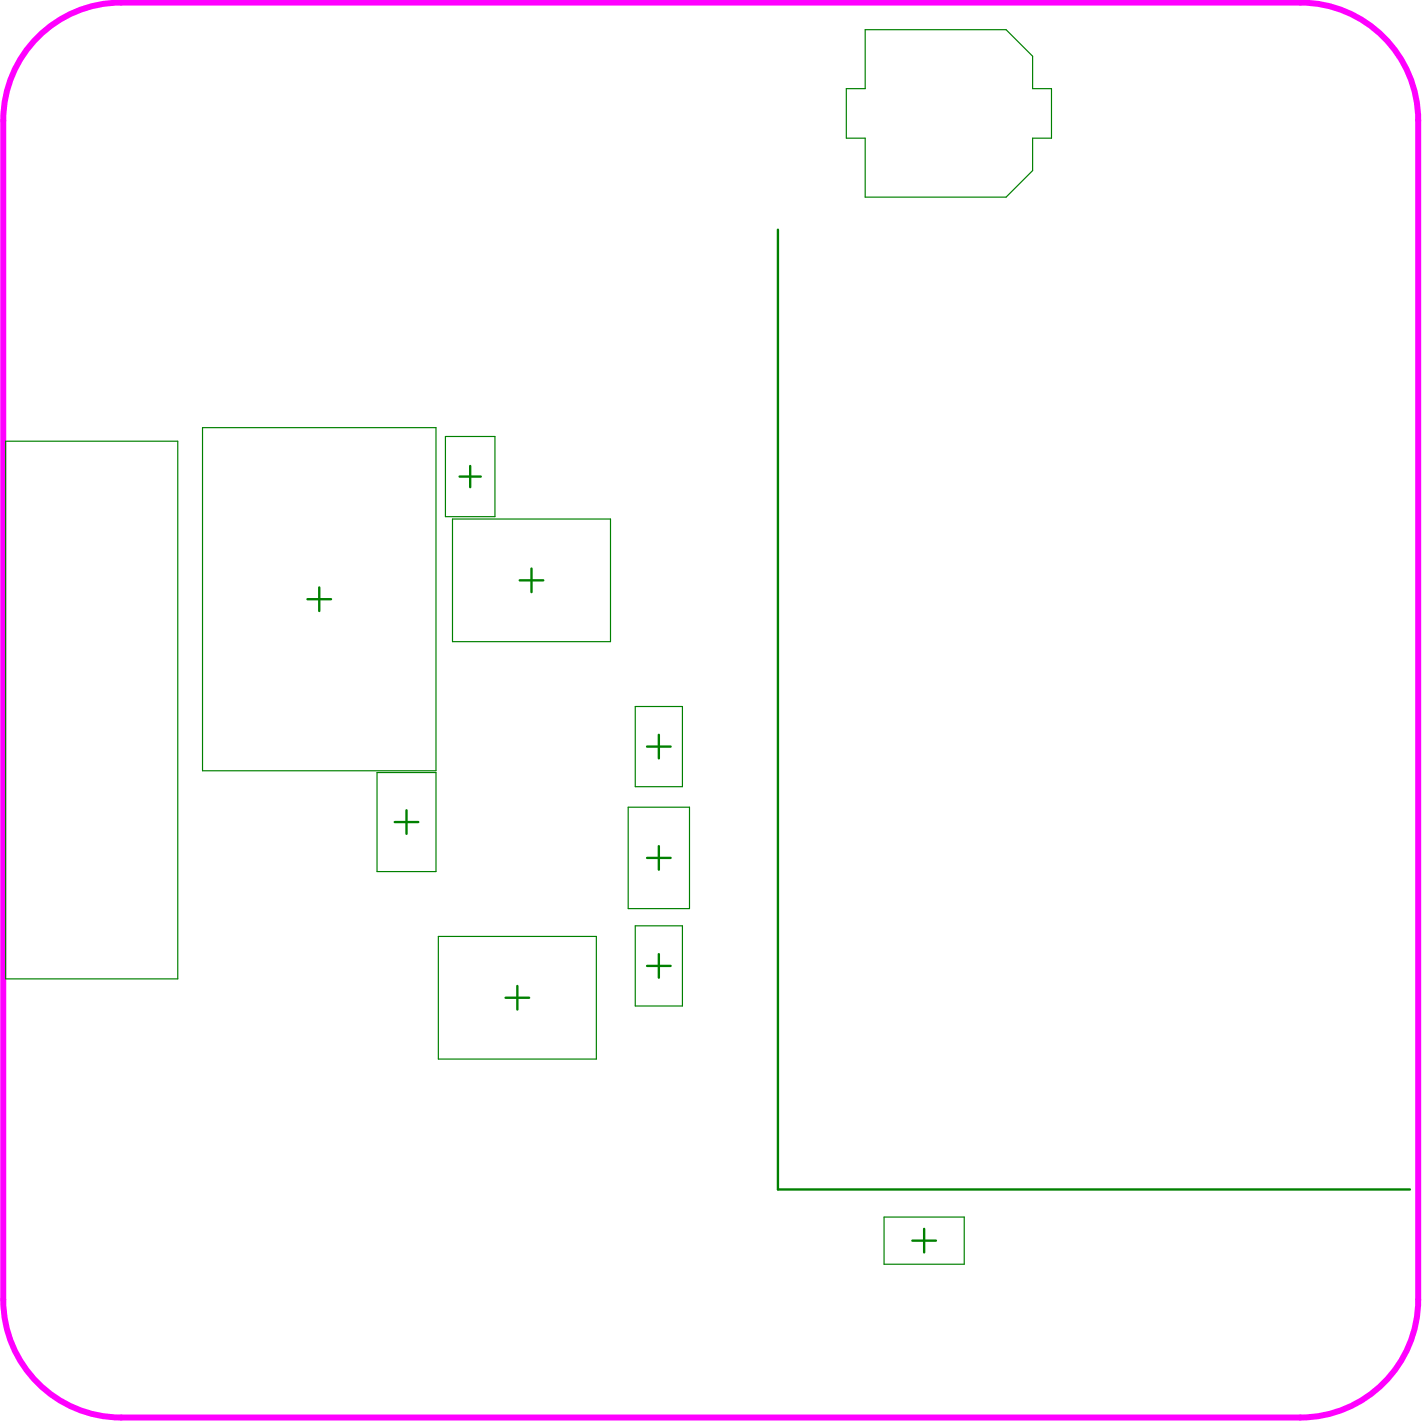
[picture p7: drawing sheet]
<svg xmlns="http://www.w3.org/2000/svg" width="201mm" height="201mm" viewBox="0 0 201 201" stroke-linecap="round" stroke-linejoin="round" font-family="sans-serif">
<path d="M4.8 5.8a16.6 16.6 0 0 1 12.3-5.4h166.3a16.6 16.6 0 0 1 16.7 16.6v166.3a16.6 16.6 0 0 1-16.7 16.7h-166.3a16.6 16.6 0 0 1-16.6-16.7v-166.3a16.6 16.6 0 0 1 4.3-11.2z" fill="none" stroke="#f0f" stroke-width=".84"/>
<g fill="none" stroke="#008000" stroke-width=".33">
<path d="M109.7 32.4v135.4h89.2M64.8 67.2h3M66.3 65.7v3M43.4 84.5h3.3M45 82.9v3.3M73.3 81.9h3.3M75 80.2v3.3M55.7 116h3.3M57.3 114.3v3.3M91.3 105.3h3.3M92.9 103.7v3.3M92.9 119.4v3.3"/>
<path d="M73 139.1v3.3M91.3 121h3.3M91.3 136.3h3.3M92.9 134.6v3.3M71.3 140.7h3.3M128.7 175h3.3M130.4 173.3v3.4"/>
</g>
<path d="M122 4.2h19.9l3.8 3.7v4.6h2.6v7h-2.6v4.6l-3.8 3.7h-19.9v-8.3h-2.6v-7h2.6zM.8 62.2h24.3v75.9h-24.3zM28.6 60.3h32.9v48.4h-32.9zM62.8 61.6h7v11.3h-7zM63.8 73.2h22.3v17.3h-22.3zM89.6 99.7h6.7v11.3h-6.7zM53.2 109h8.3v13.9h-8.3zM88.6 113.9h8.7v14.3h-8.7zM61.8 132.1h22.3v17.3h-22.3zM89.6 130.6h6.7v11.3h-6.7zM124.7 171.7h11.3v6.6h-11.3z" fill="none" stroke="#008000" stroke-width=".17"/>
</svg>
